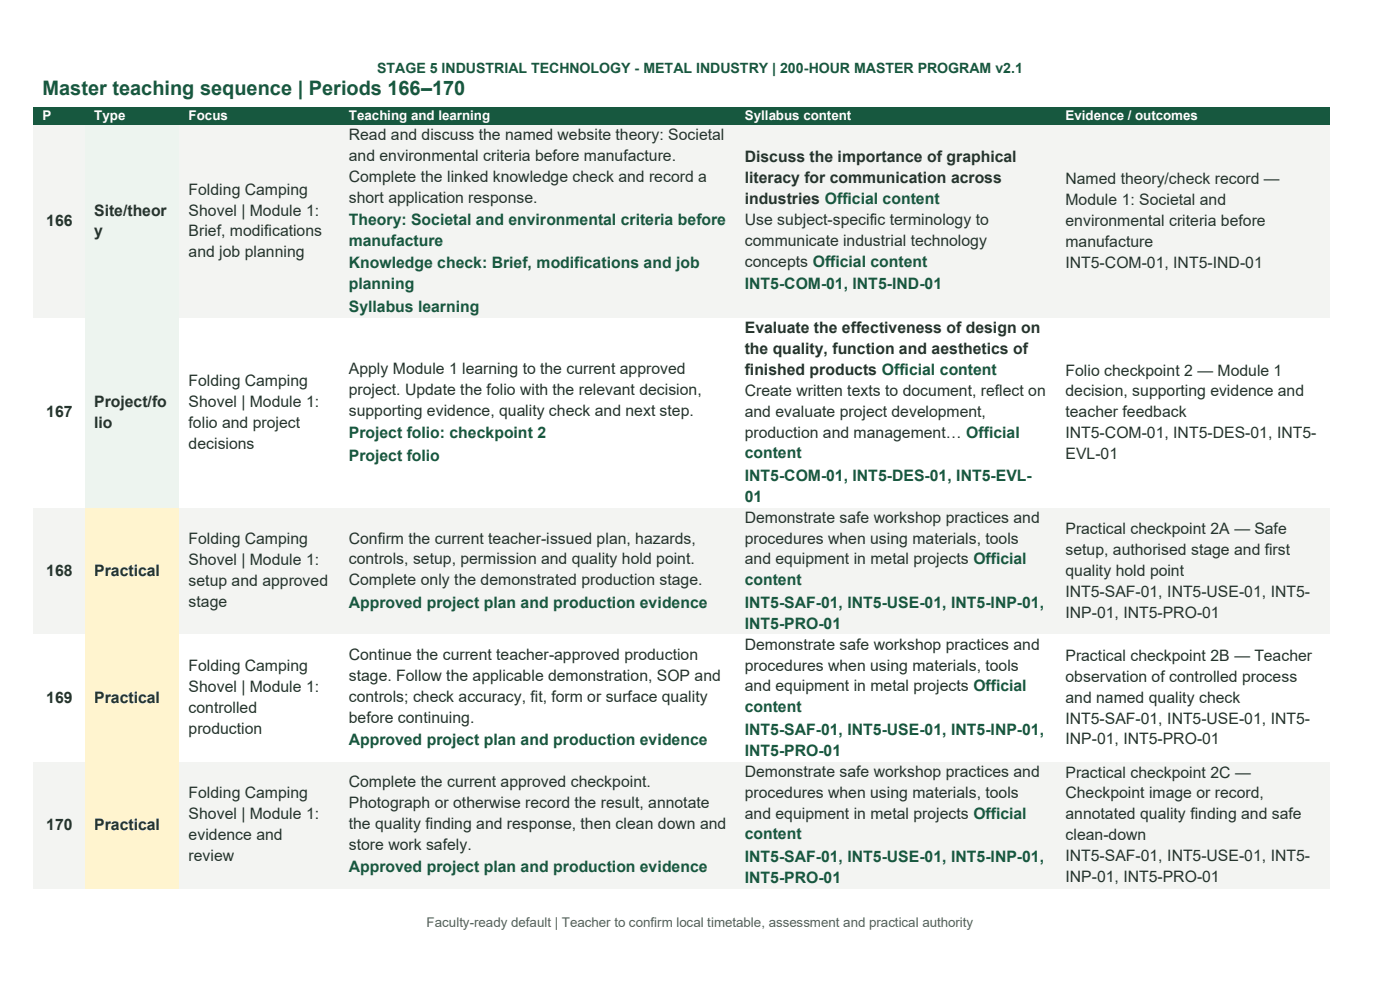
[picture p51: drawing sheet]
<svg xmlns="http://www.w3.org/2000/svg" width="297mm" height="210mm" viewBox="0 0 297 210" stroke-linecap="round" stroke-linejoin="round" font-family="sans-serif">
<defs><g id="words">
<text font-size="4.2" fill="#17583f" x="9" y="20.1">Master teaching sequence | Periods 166–170</text>
<g font-size="3.3" fill="#25342d">
<text x="74" y="29.7">Read and discuss the named website theory: Societal</text>
<text x="74" y="34.1">and environmental criteria before manufacture.</text>
<text x="158" y="34.5">Discuss the importance of graphical</text>
<text x="40" y="41.3">Folding Camping</text>
<text x="74" y="38.5">Complete the linked knowledge check and record a</text>
<text x="158" y="38.9">literacy for communication across</text>
<text x="226" y="39.1">Named theory/check record —</text>
<text x="9.8" y="47.9">166</text>
<text x="20" y="45.7">Site/theor</text>
<text x="40" y="45.7">Shovel | Module 1:</text>
<text x="74" y="43">short application response.</text>
<text x="158" y="43.3">industries Official content</text>
<text x="158" y="47.8">Use subject-specific terminology to</text>
<text x="226" y="43.5">Module 1: Societal and</text>
<text x="226" y="47.9">environmental criteria before</text>
<text x="20" y="50.1">y</text>
<text x="40" y="50.1">Brief, modifications</text>
<text x="158" y="52.2">communicate industrial technology</text>
<text x="226" y="52.4">manufacture</text>
<text x="40" y="54.6">and job planning</text>
<text x="158" y="56.6">concepts Official content</text>
<text x="226" y="56.8">INT5-COM-01, INT5-IND-01</text>
<text x="158" y="70.6">Evaluate the effectiveness of design on</text>
<text x="158" y="75.1">the quality, function and aesthetics of</text>
<text x="40" y="81.9">Folding Camping</text>
<text x="74" y="79.3">Apply Module 1 learning to the current approved</text>
<text x="74" y="83.8">project. Update the folio with the relevant decision,</text>
<text x="158" y="79.5">finished products Official content</text>
<text x="158" y="83.9">Create written texts to document, reflect on</text>
<text x="226" y="79.7">Folio checkpoint 2 — Module 1</text>
<text x="9.8" y="88.5">167</text>
<text x="20" y="86.3">Project/fo</text>
<text x="40" y="86.3">Shovel | Module 1:</text>
<text x="74" y="88.2">supporting evidence, quality check and next step.</text>
<text x="158" y="88.4">and evaluate project development,</text>
<text x="226" y="84.1">decision, supporting evidence and</text>
<text x="226" y="88.5">teacher feedback</text>
<text x="20" y="90.7">lio</text>
<text x="40" y="90.7">folio and project</text>
<text x="40" y="95.2">decisions</text>
<text x="158" y="92.8">production and management… Official</text>
<text x="226" y="93">INT5-COM-01, INT5-DES-01, INT5-</text>
<text x="226" y="97.4">EVL-01</text>
<text x="158" y="110.9">Demonstrate safe workshop practices and</text>
<text x="226" y="113.3">Practical checkpoint 2A — Safe</text>
<text x="40" y="115.5">Folding Camping</text>
<text x="40" y="119.9">Shovel | Module 1:</text>
<text x="74" y="115.3">Confirm the current teacher-issued plan, hazards,</text>
<text x="74" y="119.7">controls, setup, permission and quality hold point.</text>
<text x="158" y="115.3">procedures when using materials, tools</text>
<text x="158" y="119.7">and equipment in metal projects Official</text>
<text x="226" y="117.7">setup, authorised stage and first</text>
<text x="9.8" y="122.1">168</text>
<text x="20" y="122.1">Practical</text>
<text x="40" y="124.4">setup and approved</text>
<text x="74" y="124.2">Complete only the demonstrated production stage.</text>
<text x="226" y="122.1">quality hold point</text>
<text x="40" y="128.8">stage</text>
<text x="226" y="126.6">INT5-SAF-01, INT5-USE-01, INT5-</text>
<text x="226" y="131">INP-01, INT5-PRO-01</text>
<text x="158" y="137.8">Demonstrate safe workshop practices and</text>
<text x="40" y="142.4">Folding Camping</text>
<text x="74" y="140">Continue the current teacher-approved production</text>
<text x="158" y="142.3">procedures when using materials, tools</text>
<text x="226" y="140.2">Practical checkpoint 2B — Teacher</text>
<text x="9.8" y="149.1">169</text>
<text x="20" y="149.1">Practical</text>
<text x="40" y="146.9">Shovel | Module 1:</text>
<text x="74" y="144.5">stage. Follow the applicable demonstration, SOP and</text>
<text x="74" y="148.9">controls; check accuracy, fit, form or surface quality</text>
<text x="158" y="146.7">and equipment in metal projects Official</text>
<text x="226" y="144.6">observation of controlled process</text>
<text x="226" y="149.1">and named quality check</text>
<text x="40" y="151.3">controlled</text>
<text x="40" y="155.7">production</text>
<text x="74" y="153.3">before continuing.</text>
<text x="226" y="153.5">INT5-SAF-01, INT5-USE-01, INT5-</text>
<text x="226" y="157.9">INP-01, INT5-PRO-01</text>
<text x="74" y="167">Complete the current approved checkpoint.</text>
<text x="158" y="164.8">Demonstrate safe workshop practices and</text>
<text x="226" y="165">Practical checkpoint 2C —</text>
<text x="40" y="169.4">Folding Camping</text>
<text x="40" y="173.8">Shovel | Module 1:</text>
<text x="74" y="171.4">Photograph or otherwise record the result, annotate</text>
<text x="158" y="169.2">procedures when using materials, tools</text>
<text x="158" y="173.6">and equipment in metal projects Official</text>
<text x="226" y="169.4">Checkpoint image or record,</text>
<text x="226" y="173.8">annotated quality finding and safe</text>
<text x="9.8" y="176">170</text>
<text x="20" y="176">Practical</text>
<text x="40" y="178.3">evidence and</text>
<text x="74" y="175.8">the quality finding and response, then clean down and</text>
<text x="226" y="178.3">clean-down</text>
<text x="40" y="182.7">review</text>
<text x="74" y="180.3">store work safely.</text>
<text x="226" y="182.7">INT5-SAF-01, INT5-USE-01, INT5-</text>
<text x="226" y="187.1">INP-01, INT5-PRO-01</text>
</g>
<g font-size="3.3" fill="#17583f">
<text x="74" y="47.8">Theory: Societal and environmental criteria before</text>
<text x="74" y="52.2">manufacture</text>
<text x="74" y="56.9">Knowledge check: Brief, modifications and job</text>
<text x="74" y="61.4">planning</text>
<text x="158" y="61.4">INT5-COM-01, INT5-IND-01</text>
<text x="74" y="66.2">Syllabus learning</text>
<text x="74" y="92.9">Project folio: checkpoint 2</text>
<text x="74" y="97.7">Project folio</text>
<text x="158" y="97.2">content</text>
<text x="158" y="102">INT5-COM-01, INT5-DES-01, INT5-EVL-</text>
<text x="158" y="106.4">01</text>
<text x="158" y="124.2">content</text>
<text x="74" y="128.9">Approved project plan and production evidence</text>
<text x="158" y="128.9">INT5-SAF-01, INT5-USE-01, INT5-INP-01,</text>
<text x="158" y="133.4">INT5-PRO-01</text>
<text x="158" y="151.1">content</text>
<text x="158" y="155.9">INT5-SAF-01, INT5-USE-01, INT5-INP-01,</text>
<text x="74" y="158.1">Approved project plan and production evidence</text>
<text x="158" y="160.4">INT5-PRO-01</text>
<text x="158" y="178.1">content</text>
<text x="74" y="185.1">Approved project plan and production evidence</text>
<text x="158" y="182.8">INT5-SAF-01, INT5-USE-01, INT5-INP-01,</text>
<text x="158" y="187.3">INT5-PRO-01</text>
</g>
<text font-size="3" fill="#17583f" x="80" y="15.5">STAGE 5 INDUSTRIAL TECHNOLOGY - METAL INDUSTRY | 200-HOUR MASTER PROGRAM v2.1</text>
<g font-size="2.8" fill="#fff">
<text x="9" y="25.5">P</text>
<text x="20" y="25.5">Type</text>
<text x="40" y="25.5">Focus</text>
<text x="74" y="25.5">Teaching and learning</text>
<text x="158" y="25.5">Syllabus content</text>
<text x="226" y="25.5">Evidence / outcomes</text>
</g>
<text font-size="2.8" fill="#51645b" x="90.5" y="196.8">Faculty-ready default | Teacher to confirm local timetable, assessment and practical authority</text>
</g></defs>
<g fill="#17583f">
<path d="M7.1 22.8h11v3.8h-11z" fill-rule="evenodd"/>
<path d="M9 22.8h7.2v3.8h-7.2z" fill-rule="evenodd"/>
<path d="M18.1 22.8h20v3.8h-20z" fill-rule="evenodd"/>
<path d="M20 22.8h16.2v3.8h-16.2z" fill-rule="evenodd"/>
<path d="M38.1 22.8h34v3.8h-34z" fill-rule="evenodd"/>
<path d="M40 22.8h30.2v3.8h-30.2z" fill-rule="evenodd"/>
<path d="M72.1 22.8h84v3.8h-84z" fill-rule="evenodd"/>
<path d="M74 22.8h80.2v3.8h-80.2z" fill-rule="evenodd"/>
<path d="M156.1 22.8h68v3.8h-68z" fill-rule="evenodd"/>
<path d="M158 22.8h64.2v3.8h-64.2z" fill-rule="evenodd"/>
<path d="M224.1 22.8h58v3.8h-58z" fill-rule="evenodd"/>
<path d="M226 22.8h54.2v3.8h-54.2z" fill-rule="evenodd"/>
</g>
<g fill="#f3f4f2">
<path d="M7.1 26.6h11v40.9h-11z" fill-rule="evenodd"/>
<path d="M9 44.8h7.2v4.4h-7.2z" fill-rule="evenodd"/>
</g>
<g fill="#edf4ef">
<path d="M18.1 26.6h20v40.9h-20z" fill-rule="evenodd"/>
<path d="M20 42.6h16.2v4.4h-16.2z" fill-rule="evenodd"/>
<path d="M20 47h16.2v4.4h-16.2z" fill-rule="evenodd"/>
</g>
<g fill="#f3f4f2">
<path d="M38.1 26.6h34v40.9h-34z" fill-rule="evenodd"/>
<path d="M40 38.1h30.2v4.5h-30.2z" fill-rule="evenodd"/>
<path d="M40 42.6h30.2v4.4h-30.2z" fill-rule="evenodd"/>
<path d="M40 47h30.2v4.4h-30.2z" fill-rule="evenodd"/>
<path d="M40 51.4h30.2v4.5h-30.2z" fill-rule="evenodd"/>
<path d="M72.1 26.6h84v40.9h-84z" fill-rule="evenodd"/>
<path d="M74 26.6h80.2v4.4h-80.2z" fill-rule="evenodd"/>
<path d="M74 31h80.2v4.4h-80.2z" fill-rule="evenodd"/>
<path d="M74 35.4h80.2v4.4h-80.2z" fill-rule="evenodd"/>
<path d="M74 39.8h80.2v4.5h-80.2z" fill-rule="evenodd"/>
<path d="M74 44.3h80.2v4.8h-80.2z" fill-rule="evenodd"/>
<path d="M74 49.1h80.2v4.4h-80.2z" fill-rule="evenodd"/>
<path d="M74 53.5h80.2v4.8h-80.2z" fill-rule="evenodd"/>
<path d="M74 58.3h80.2v4.4h-80.2z" fill-rule="evenodd"/>
<path d="M74 62.7h80.2v4.8h-80.2z" fill-rule="evenodd"/>
<path d="M156.1 26.6h68v40.9h-68z" fill-rule="evenodd"/>
<path d="M158 31.3h64.2v4.5h-64.2z" fill-rule="evenodd"/>
<path d="M158 35.8h64.2v4.4h-64.2z" fill-rule="evenodd"/>
<path d="M158 40.2h64.2v4.4h-64.2z" fill-rule="evenodd"/>
<path d="M158 44.6h64.2v4.5h-64.2z" fill-rule="evenodd"/>
<path d="M158 49.1h64.2v4.4h-64.2z" fill-rule="evenodd"/>
<path d="M158 53.5h64.2v4.4h-64.2z" fill-rule="evenodd"/>
<path d="M158 57.9h64.2v4.8h-64.2z" fill-rule="evenodd"/>
<path d="M224.1 26.6h58v40.9h-58z" fill-rule="evenodd"/>
<path d="M226 35.9h54.2v4.5h-54.2z" fill-rule="evenodd"/>
<path d="M226 40.4h54.2v4.4h-54.2z" fill-rule="evenodd"/>
<path d="M226 44.8h54.2v4.4h-54.2z" fill-rule="evenodd"/>
<path d="M226 49.2h54.2v4.4h-54.2z" fill-rule="evenodd"/>
<path d="M226 53.6h54.2v4.5h-54.2z" fill-rule="evenodd"/>
</g>
<g fill="#fff">
<path d="M7.1 67.5h11v40.3h-11z" fill-rule="evenodd"/>
<path d="M9 85.4h7.2v4.4h-7.2z" fill-rule="evenodd"/>
</g>
<g fill="#edf4ef">
<path d="M18.1 67.5h20v40.3h-20z" fill-rule="evenodd"/>
<path d="M20 83.2h16.2v4.4h-16.2z" fill-rule="evenodd"/>
<path d="M20 87.6h16.2v4.5h-16.2z" fill-rule="evenodd"/>
</g>
<g fill="#fff">
<path d="M38.1 67.5h34v40.3h-34z" fill-rule="evenodd"/>
<path d="M40 78.8h30.2v4.4h-30.2z" fill-rule="evenodd"/>
<path d="M40 83.2h30.2v4.4h-30.2z" fill-rule="evenodd"/>
<path d="M40 87.6h30.2v4.5h-30.2z" fill-rule="evenodd"/>
<path d="M40 92.1h30.2v4.4h-30.2z" fill-rule="evenodd"/>
<path d="M72.1 67.5h84v40.3h-84z" fill-rule="evenodd"/>
<path d="M74 76.2h80.2v4.4h-80.2z" fill-rule="evenodd"/>
<path d="M74 80.6h80.2v4.5h-80.2z" fill-rule="evenodd"/>
<path d="M74 85.1h80.2v4.4h-80.2z" fill-rule="evenodd"/>
<path d="M74 89.5h80.2v4.8h-80.2z" fill-rule="evenodd"/>
<path d="M74 94.3h80.2v4.7h-80.2z" fill-rule="evenodd"/>
<path d="M156.1 67.5h68v40.3h-68z" fill-rule="evenodd"/>
<path d="M158 67.5h64.2v4.4h-64.2z" fill-rule="evenodd"/>
<path d="M158 71.9h64.2v4.4h-64.2z" fill-rule="evenodd"/>
<path d="M158 76.3h64.2v4.5h-64.2z" fill-rule="evenodd"/>
<path d="M158 80.8h64.2v4.4h-64.2z" fill-rule="evenodd"/>
<path d="M158 85.2h64.2v4.5h-64.2z" fill-rule="evenodd"/>
<path d="M158 89.7h64.2v4.4h-64.2z" fill-rule="evenodd"/>
<path d="M158 94.1h64.2v4.4h-64.2z" fill-rule="evenodd"/>
<path d="M158 98.5h64.2v4.8h-64.2z" fill-rule="evenodd"/>
<path d="M158 103.3h64.2v4.5h-64.2z" fill-rule="evenodd"/>
<path d="M224.1 67.5h58v40.3h-58z" fill-rule="evenodd"/>
<path d="M226 76.6h54.2v4.4h-54.2z" fill-rule="evenodd"/>
<path d="M226 81h54.2v4.4h-54.2z" fill-rule="evenodd"/>
<path d="M226 85.4h54.2v4.4h-54.2z" fill-rule="evenodd"/>
<path d="M226 89.8h54.2v4.5h-54.2z" fill-rule="evenodd"/>
<path d="M226 94.3h54.2v4.4h-54.2z" fill-rule="evenodd"/>
</g>
<g fill="#f3f4f2">
<path d="M7.1 107.8h11v26.9h-11z" fill-rule="evenodd"/>
<path d="M9 119h7.2v4.4h-7.2z" fill-rule="evenodd"/>
</g>
<g fill="#fff4cf">
<path d="M18.1 107.8h20v26.9h-20z" fill-rule="evenodd"/>
<path d="M20 119h16.2v4.4h-16.2z" fill-rule="evenodd"/>
</g>
<g fill="#f3f4f2">
<path d="M38.1 107.8h34v26.9h-34z" fill-rule="evenodd"/>
<path d="M40 112.3h30.2v4.5h-30.2z" fill-rule="evenodd"/>
<path d="M40 116.8h30.2v4.4h-30.2z" fill-rule="evenodd"/>
<path d="M40 121.2h30.2v4.5h-30.2z" fill-rule="evenodd"/>
<path d="M40 125.7h30.2v4.4h-30.2z" fill-rule="evenodd"/>
<path d="M72.1 107.8h84v26.9h-84z" fill-rule="evenodd"/>
<path d="M74 112.2h80.2v4.4h-80.2z" fill-rule="evenodd"/>
<path d="M74 116.6h80.2v4.5h-80.2z" fill-rule="evenodd"/>
<path d="M74 121.1h80.2v4.4h-80.2z" fill-rule="evenodd"/>
<path d="M74 125.5h80.2v4.7h-80.2z" fill-rule="evenodd"/>
<path d="M156.1 107.8h68v26.9h-68z" fill-rule="evenodd"/>
<path d="M158 107.8h64.2v4.4h-64.2z" fill-rule="evenodd"/>
<path d="M158 112.2h64.2v4.4h-64.2z" fill-rule="evenodd"/>
<path d="M158 116.6h64.2v4.5h-64.2z" fill-rule="evenodd"/>
<path d="M158 121.1h64.2v4.4h-64.2z" fill-rule="evenodd"/>
<path d="M158 125.5h64.2v4.7h-64.2z" fill-rule="evenodd"/>
<path d="M158 130.2h64.2v4.5h-64.2z" fill-rule="evenodd"/>
<path d="M224.1 107.8h58v26.9h-58z" fill-rule="evenodd"/>
<path d="M226 110.1h54.2v4.5h-54.2z" fill-rule="evenodd"/>
<path d="M226 114.6h54.2v4.4h-54.2z" fill-rule="evenodd"/>
<path d="M226 119h54.2v4.4h-54.2z" fill-rule="evenodd"/>
<path d="M226 123.4h54.2v4.5h-54.2z" fill-rule="evenodd"/>
<path d="M226 127.9h54.2v4.4h-54.2z" fill-rule="evenodd"/>
</g>
<g fill="#fff">
<path d="M7.1 134.7h11v27h-11z" fill-rule="evenodd"/>
<path d="M9 145.9h7.2v4.5h-7.2z" fill-rule="evenodd"/>
</g>
<g fill="#fff4cf">
<path d="M18.1 134.7h20v27h-20z" fill-rule="evenodd"/>
<path d="M20 145.9h16.2v4.5h-16.2z" fill-rule="evenodd"/>
</g>
<g fill="#fff">
<path d="M38.1 134.7h34v27h-34z" fill-rule="evenodd"/>
<path d="M40 139.3h30.2v4.4h-30.2z" fill-rule="evenodd"/>
<path d="M40 143.7h30.2v4.4h-30.2z" fill-rule="evenodd"/>
<path d="M40 148.1h30.2v4.5h-30.2z" fill-rule="evenodd"/>
<path d="M40 152.6h30.2v4.4h-30.2z" fill-rule="evenodd"/>
<path d="M72.1 134.7h84v27h-84z" fill-rule="evenodd"/>
<path d="M74 136.9h80.2v4.4h-80.2z" fill-rule="evenodd"/>
<path d="M74 141.3h80.2v4.5h-80.2z" fill-rule="evenodd"/>
<path d="M74 145.8h80.2v4.4h-80.2z" fill-rule="evenodd"/>
<path d="M74 150.2h80.2v4.4h-80.2z" fill-rule="evenodd"/>
<path d="M74 154.6h80.2v4.8h-80.2z" fill-rule="evenodd"/>
<path d="M156.1 134.7h68v27h-68z" fill-rule="evenodd"/>
<path d="M158 134.7h64.2v4.4h-64.2z" fill-rule="evenodd"/>
<path d="M158 139.1h64.2v4.4h-64.2z" fill-rule="evenodd"/>
<path d="M158 143.5h64.2v4.5h-64.2z" fill-rule="evenodd"/>
<path d="M158 148h64.2v4.4h-64.2z" fill-rule="evenodd"/>
<path d="M158 152.4h64.2v4.8h-64.2z" fill-rule="evenodd"/>
<path d="M158 157.2h64.2v4.5h-64.2z" fill-rule="evenodd"/>
<path d="M224.1 134.7h58v27h-58z" fill-rule="evenodd"/>
<path d="M226 137.1h54.2v4.4h-54.2z" fill-rule="evenodd"/>
<path d="M226 141.5h54.2v4.4h-54.2z" fill-rule="evenodd"/>
<path d="M226 145.9h54.2v4.5h-54.2z" fill-rule="evenodd"/>
<path d="M226 150.4h54.2v4.4h-54.2z" fill-rule="evenodd"/>
<path d="M226 154.8h54.2v4.5h-54.2z" fill-rule="evenodd"/>
</g>
<g fill="#f3f4f2">
<path d="M7.1 161.7h11v26.9h-11z" fill-rule="evenodd"/>
<path d="M9 172.9h7.2v4.4h-7.2z" fill-rule="evenodd"/>
</g>
<g fill="#fff4cf">
<path d="M18.1 161.7h20v26.9h-20z" fill-rule="evenodd"/>
<path d="M20 172.9h16.2v4.4h-16.2z" fill-rule="evenodd"/>
</g>
<g fill="#f3f4f2">
<path d="M38.1 161.7h34v26.9h-34z" fill-rule="evenodd"/>
<path d="M40 166.2h30.2v4.5h-30.2z" fill-rule="evenodd"/>
<path d="M40 170.7h30.2v4.4h-30.2z" fill-rule="evenodd"/>
<path d="M40 175.1h30.2v4.4h-30.2z" fill-rule="evenodd"/>
<path d="M40 179.5h30.2v4.5h-30.2z" fill-rule="evenodd"/>
<path d="M72.1 161.7h84v26.9h-84z" fill-rule="evenodd"/>
<path d="M74 163.9h80.2v4.4h-80.2z" fill-rule="evenodd"/>
<path d="M74 168.3h80.2v4.4h-80.2z" fill-rule="evenodd"/>
<path d="M74 172.7h80.2v4.5h-80.2z" fill-rule="evenodd"/>
<path d="M74 177.2h80.2v4.4h-80.2z" fill-rule="evenodd"/>
<path d="M74 181.6h80.2v4.8h-80.2z" fill-rule="evenodd"/>
<path d="M156.1 161.7h68v26.9h-68z" fill-rule="evenodd"/>
<path d="M158 161.7h64.2v4.4h-64.2z" fill-rule="evenodd"/>
<path d="M158 166.1h64.2v4.4h-64.2z" fill-rule="evenodd"/>
<path d="M158 170.5h64.2v4.5h-64.2z" fill-rule="evenodd"/>
<path d="M158 175h64.2v4.4h-64.2z" fill-rule="evenodd"/>
<path d="M158 179.4h64.2v4.7h-64.2z" fill-rule="evenodd"/>
<path d="M158 184.1h64.2v4.5h-64.2z" fill-rule="evenodd"/>
<path d="M224.1 161.7h58v26.9h-58z" fill-rule="evenodd"/>
<path d="M226 161.8h54.2v4.4h-54.2z" fill-rule="evenodd"/>
<path d="M226 166.2h54.2v4.5h-54.2z" fill-rule="evenodd"/>
<path d="M226 170.7h54.2v4.4h-54.2z" fill-rule="evenodd"/>
<path d="M226 175.1h54.2v4.4h-54.2z" fill-rule="evenodd"/>
<path d="M226 179.5h54.2v4.5h-54.2z" fill-rule="evenodd"/>
<path d="M226 184h54.2v4.4h-54.2z" fill-rule="evenodd"/>
</g>
<use href="#words"/>
</svg>
